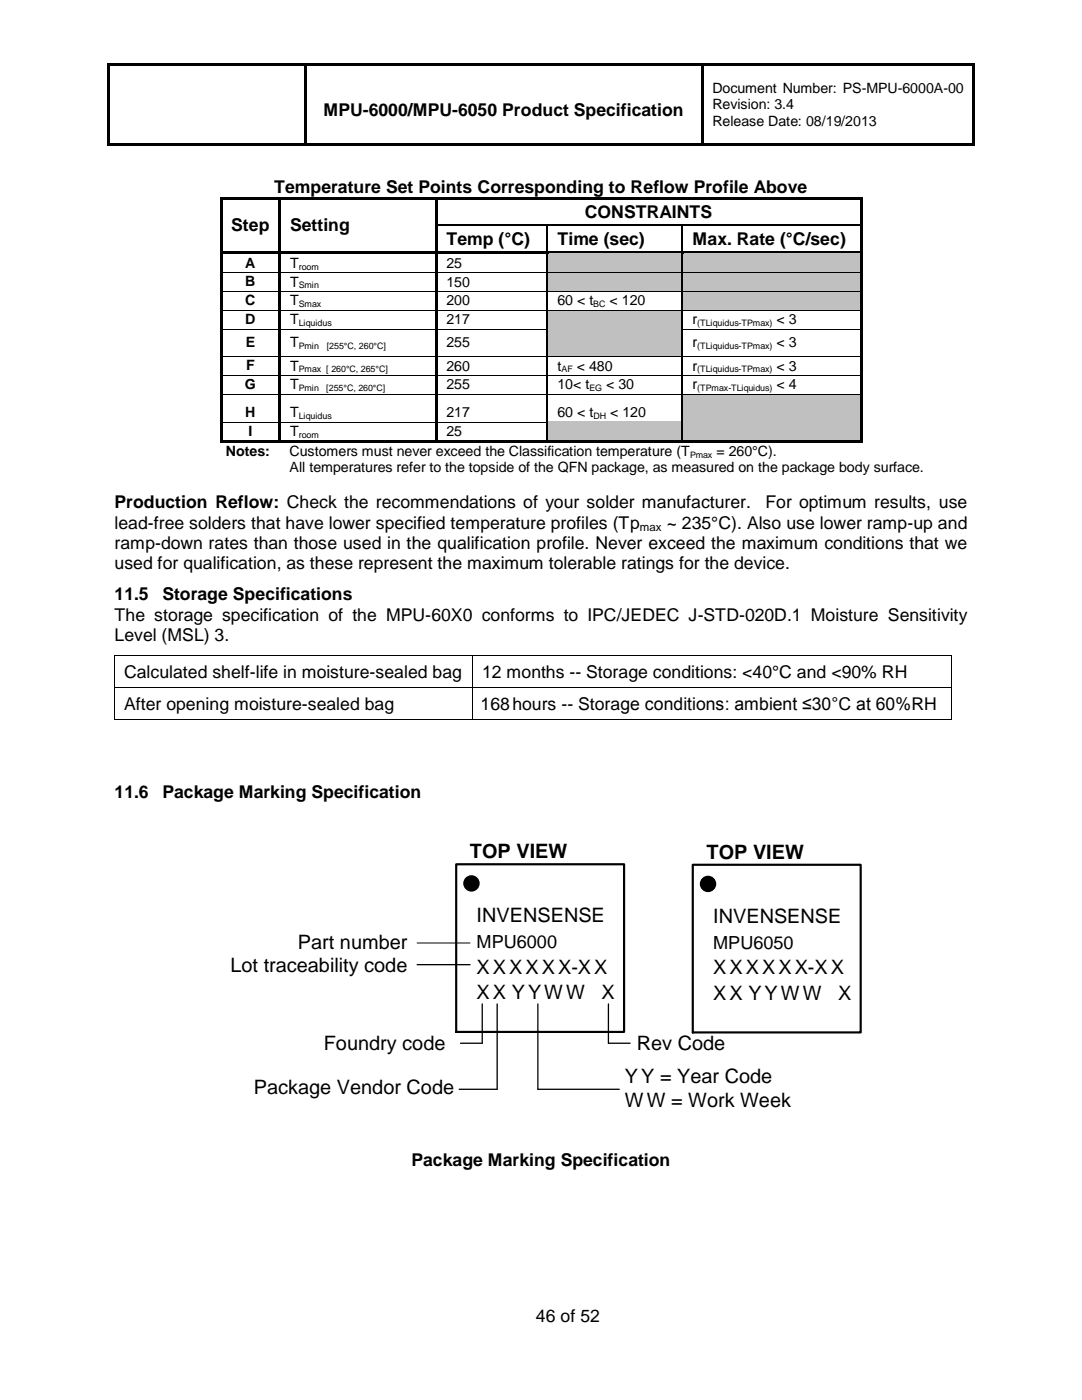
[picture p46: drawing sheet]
<svg xmlns="http://www.w3.org/2000/svg" width="216mm" height="279mm" viewBox="0 0 216 279" stroke-linecap="round" stroke-linejoin="round" font-family="sans-serif">
<defs><g id="words">
<g font-size="4">
<text x="93.8" y="171.3">TOP VIEW</text>
<text x="141" y="171.4">TOP VIEW</text>
<text x="95.1" y="184.1">INVENSENSE</text>
<text x="142.3" y="184.2">INVENSENSE</text>
<text x="59.5" y="189.4">Part number</text>
<text x="46" y="194">Lot traceability code</text>
<text x="95.1" y="194.3">XXXXXX-XX</text>
<text x="142.3" y="194.4">XXXXXX-XX</text>
<text x="95.1" y="199.4">XX YYWW</text>
<text x="120" y="199.4">X</text>
<text x="142.3" y="199.5">XX YYWW</text>
<text x="167.2" y="199.5">X</text>
<text x="64.6" y="209.5">Foundry code</text>
<text x="127.1" y="209.5">Rev Code</text>
<text x="50.7" y="218.4">Package Vendor Code</text>
<text x="124.7" y="216.1">YY = Year Code</text>
<text x="124.7" y="220.9">WW = Work Week</text>
</g>
<g font-size="3.6">
<text x="95.1" y="189.2">MPU6000</text>
<text x="142.3" y="189.3">MPU6050</text>
</g>
<g font-size="3.5">
<text x="64.5" y="23.2">MPU-6000/MPU-6050 Product Specification</text>
<text x="54.7" y="38.5">Temperature Set Points Corresponding to Reflow Profile Above</text>
<text x="46.2" y="46.2">Step</text>
<text x="57.9" y="46.2">Setting</text>
<text x="116.7" y="43.5">CONSTRAINTS</text>
<text x="89.1" y="48.8">Temp (°C)</text>
<text x="111.2" y="48.8">Time (sec)</text>
<text x="138.2" y="48.8">Max. Rate (°C/sec)</text>
<text x="22.9" y="101.4">Production Reflow: Check the recommendations of your solder manufacturer.</text>
<text x="152.7" y="101.4">For optimum results, use</text>
<text x="22.9" y="105.5">lead-free solders that have lower specified temperature profiles (Tp</text>
<text x="133" y="105.5">~ 235°C). Also use lower ramp-up and</text>
<text x="22.9" y="109.6">ramp-down rates than those used in the qualification profile. Never exceed the maximum conditions that we</text>
<text x="22.9" y="113.6">used for qualification, as these represent the maximum tolerable ratings for the device.</text>
<text x="22.9" y="119.7">11.5</text>
<text x="32.4" y="119.7">Storage Specifications</text>
<text x="22.9" y="123.8">The storage specification of the MPU-60X0 conforms to IPC/JEDEC J-STD-020D.1 Moisture Sensitivity</text>
<text x="22.9" y="127.9">Level (MSL) 3.</text>
<text x="24.8" y="135.3">Calculated shelf-life in moisture-sealed bag</text>
<text x="96.2" y="135.3">12 months -- Storage conditions: &lt;40°C and &lt;90% RH</text>
<text x="24.8" y="141.7">After opening moisture-sealed bag</text>
<text x="95.9" y="141.7">168hours -- Storage conditions: ambient ≤30°C at 60%RH</text>
<text x="22.9" y="159.3">11.6</text>
<text x="32.4" y="159.3">Package Marking Specification</text>
<text x="82.1" y="232.7">Package Marking Specification</text>
<text x="107" y="263.8">46 of 52</text>
</g>
<g font-size="2.8">
<text x="142.1" y="18.6">Document Number: PS-MPU-6000A-00</text>
<text x="142.1" y="21.8">Revision: 3.4</text>
<text x="142.1" y="25.1">Release Date: 08/19/2013</text>
<text x="48.9" y="53.4">A</text>
<text x="57.9" y="53.5">T</text>
<text x="89.1" y="53.5">25</text>
<text x="48.9" y="57.2">B</text>
<text x="57.9" y="57.2">T</text>
<text x="89.1" y="57.2">150</text>
<text x="48.9" y="60.9">C</text>
<text x="48.9" y="64.7">D</text>
<text x="57.9" y="60.9">T</text>
<text x="57.9" y="64.7">T</text>
<text x="89.1" y="60.9">200</text>
<text x="89.1" y="64.7">217</text>
<text x="111.2" y="60.9">60 &lt; t</text>
<text x="121.6" y="60.9">&lt; 120</text>
<text x="138.2" y="64.7">r</text>
<text x="155" y="64.7">&lt; 3</text>
<text x="49" y="69.3">E</text>
<text x="57.9" y="69.3">T</text>
<text x="89.1" y="69.3">255</text>
<text x="138.2" y="69.3">r</text>
<text x="155" y="69.3">&lt; 3</text>
<text x="48.9" y="77.7">G</text>
<text x="49.1" y="73.9">F</text>
<text x="57.9" y="74">T</text>
<text x="57.9" y="77.7">T</text>
<text x="89.1" y="74">260</text>
<text x="89.1" y="77.7">255</text>
<text x="111.2" y="74">t</text>
<text x="111.2" y="77.7">10&lt; t</text>
<text x="115.1" y="74">&lt; 480</text>
<text x="121" y="77.7">&lt; 30</text>
<text x="138.2" y="74">r</text>
<text x="138.2" y="77.7">r</text>
<text x="154.9" y="77.7">&lt; 4</text>
<text x="155" y="74">&lt; 3</text>
<text x="48.9" y="83.2">H</text>
<text x="57.9" y="83.3">T</text>
<text x="89.1" y="83.3">217</text>
<text x="111.2" y="83.3">60 &lt; t</text>
<text x="121.7" y="83.3">&lt; 120</text>
<text x="49.6" y="87">I</text>
<text x="57.9" y="87">T</text>
<text x="89.1" y="87">25</text>
<text x="45.1" y="91">Notes:</text>
<text x="57.8" y="91">Customers must never exceed the Classification temperature (T</text>
<text x="57.8" y="94.3">All temperatures refer to the topside of the QFN package, as measured on the package body surface.</text>
<text x="142.9" y="91">= 260°C).</text>
</g>
<text font-size="2.3" x="127.7" y="106.1">max</text>
<g font-size="1.8">
<text x="59.6" y="53.8">room</text>
<text x="59.6" y="57.5">Smin</text>
<text x="59.6" y="61.3">Smax</text>
<text x="59.6" y="65">Liquidus</text>
<text x="118.4" y="61.3">BC</text>
<text x="139.1" y="65">(TLiquidus-TPmax)</text>
<text x="59.6" y="69.6">Pmin</text>
<text x="65.2" y="69.6">[255°C, 260°C]</text>
<text x="139.1" y="69.6">(TLiquidus-TPmax)</text>
<text x="59.6" y="74.3">Pmax [ 260°C, 265°C]</text>
<text x="112" y="74.3">AF</text>
<text x="139.1" y="74.3">(TLiquidus-TPmax)</text>
<text x="59.6" y="78.1">Pmin</text>
<text x="59.6" y="83.6">Liquidus</text>
<text x="65.1" y="78.1">[255°C, 260°C]</text>
<text x="117.6" y="78.1">EG</text>
<text x="118.4" y="83.6">DH</text>
<text x="139.1" y="78.1">(TPmax-TLiquidus)</text>
<text x="59.6" y="87.3">room</text>
<text x="137.7" y="91.3">Pmax</text>
</g>
</g></defs>
<g fill="#000">
<path d="M21.4 12.7h.5v.6h-.5z" fill-rule="evenodd"/>
<path d="M21.4 12.7h.5v.5h-.5z" fill-rule="evenodd"/>
<path d="M21.9 12.7h38.7v.5h-38.7z" fill-rule="evenodd"/>
<path d="M60.6 13.2l.5 .1z" fill-rule="evenodd"/>
<path d="M60.6 12.7h.5v.5h-.5z" fill-rule="evenodd"/>
<path d="M61.1 12.7h78.9v.5h-78.9z" fill-rule="evenodd"/>
<path d="M140 13.2l.5 .1z" fill-rule="evenodd"/>
<path d="M140 12.7h.5v.5h-.5z" fill-rule="evenodd"/>
<path d="M140.5 12.7h53.5v.5h-53.5z" fill-rule="evenodd"/>
<path d="M194 12.7h.5v.6h-.5z" fill-rule="evenodd"/>
<path d="M194 12.7h.5v.5h-.5z" fill-rule="evenodd"/>
<path d="M21.4 13.2h.5v15.4h-.5z" fill-rule="evenodd"/>
<path d="M21.4 28.6h.5v.5h-.5z" fill-rule="evenodd"/>
<path d="M21.4 28.6h.5v.5h-.5z" fill-rule="evenodd"/>
<path d="M21.9 28.6h38.7v.5h-38.7z" fill-rule="evenodd"/>
<path d="M43.9 39.3h.5v.5h-.5z" fill-rule="evenodd"/>
<path d="M44.4 39.3h11.2v.5h-11.2z" fill-rule="evenodd"/>
<path d="M55.6 39.3h.5v.5h-.5z" fill-rule="evenodd"/>
<path d="M56.1 39.3h30.7v.5h-30.7z" fill-rule="evenodd"/>
<path d="M60.6 13.2h.5v15.4h-.5z" fill-rule="evenodd"/>
<path d="M60.6 28.6h.5v.5h-.5z" fill-rule="evenodd"/>
<path d="M61.1 28.6h78.9v.5h-78.9z" fill-rule="evenodd"/>
<path d="M86.8 39.3h.5v.5h-.5z" fill-rule="evenodd"/>
<path d="M87.3 39.3h84.3v.5h-84.3z" fill-rule="evenodd"/>
<path d="M140 13.2h.5v15.4h-.5z" fill-rule="evenodd"/>
<path d="M140 28.6h.5v.5h-.5z" fill-rule="evenodd"/>
<path d="M140.5 28.6h53.5v.5h-53.5z" fill-rule="evenodd"/>
<path d="M171.6 39.3h.5v.5h-.5z" fill-rule="evenodd"/>
<path d="M194 13.2h.5v15.4h-.5z" fill-rule="evenodd"/>
<path d="M194 28.6h.5v.5h-.5z" fill-rule="evenodd"/>
<path d="M194 28.6h.5v.5h-.5z" fill-rule="evenodd"/>
<path d="M43.9 39.3h.5v.8h-.5z" fill-rule="evenodd"/>
<path d="M43.9 40.1h.5v4.7h-.5z" fill-rule="evenodd"/>
<path d="M43.9 44.8h.5v.6h-.5z" fill-rule="evenodd"/>
<path d="M43.9 45.4h.5v4.7h-.5z" fill-rule="evenodd"/>
<path d="M55.6 39.8h.5v.3h-.5z" fill-rule="evenodd"/>
<path d="M55.6 40.1h.5v4.7h-.5z" fill-rule="evenodd"/>
<path d="M55.6 44.8h.5v.6h-.5z" fill-rule="evenodd"/>
<path d="M55.6 45.4h.5v4.7h-.5z" fill-rule="evenodd"/>
<path d="M86.8 39.8h.5v.3h-.5z" fill-rule="evenodd"/>
<path d="M86.8 40.1h.5v4.7h-.5z" fill-rule="evenodd"/>
<path d="M86.8 44.8h.5v.6h-.5z" fill-rule="evenodd"/>
<path d="M86.8 45.4h.5v4.7h-.5z" fill-rule="evenodd"/>
<path d="M109 45.1h.4v.3h-.4z" fill-rule="evenodd"/>
<path d="M109 44.8h.4v.3h-.4z" fill-rule="evenodd"/>
<path d="M136 45.1h.3v.3h-.3z" fill-rule="evenodd"/>
<path d="M136 44.8h.3v.3h-.3z" fill-rule="evenodd"/>
<path d="M171.6 39.3h.5v.8h-.5z" fill-rule="evenodd"/>
<path d="M171.6 40.1h.5v4.7h-.5z" fill-rule="evenodd"/>
<path d="M171.6 44.8h.5v.6h-.5z" fill-rule="evenodd"/>
<path d="M171.6 45.4h.5v4.7h-.5z" fill-rule="evenodd"/>
</g>
<path d="M87.3 45h21.7M109.2 45.4v4.7M109.4 45h26.6M136.2 45.4v4.7M136.3 45h35.3" fill="none" stroke="#000" stroke-width=".34"/>
<path d="M109.4 50.8h26.6" fill="none" stroke="#c0c0c0" stroke-width=".25"/>
<g fill="#c0c0c0">
<path d="M109.4 50.9h1.8v3.2h-1.8z" fill-rule="evenodd"/>
<path d="M134.1 50.9h1.9v3.2h-1.9z" fill-rule="evenodd"/>
</g>
<path d="M109.4 54.2h26.6" fill="none" stroke="#c0c0c0" stroke-width=".25"/>
<path d="M111.2 50.9h22.9v3.2h-22.9z" fill-rule="evenodd" fill="#c0c0c0"/>
<path d="M136.3 50.8h35.2" fill="none" stroke="#c0c0c0" stroke-width=".25"/>
<g fill="#c0c0c0">
<path d="M136.3 50.9h1.9v3.2h-1.9z" fill-rule="evenodd"/>
<path d="M169.8 50.9h1.7v3.2h-1.7z" fill-rule="evenodd"/>
</g>
<path d="M136.3 54.2h35.2" fill="none" stroke="#c0c0c0" stroke-width=".25"/>
<path d="M138.2 50.9h31.6v3.2h-31.6z" fill-rule="evenodd" fill="#c0c0c0"/>
<g fill="#000">
<path d="M43.9 50.1h.5v.7h-.5z" fill-rule="evenodd"/>
<path d="M44.4 50.1h11.2v.5h-11.2z" fill-rule="evenodd"/>
<path d="M55.6 50.1h.5v.7h-.5z" fill-rule="evenodd"/>
<path d="M56.1 50.1h30.7v.5h-30.7z" fill-rule="evenodd"/>
<path d="M86.8 50.1h.5v.7h-.5z" fill-rule="evenodd"/>
<path d="M87.3 50.1h21.7v.5h-21.7z" fill-rule="evenodd"/>
</g>
<path d="M109.4 50.6h.1v.2h-.1z" fill-rule="evenodd" fill="#c0c0c0"/>
<g fill="#000">
<path d="M109 50.6h.4v.2h-.4z" fill-rule="evenodd"/>
<path d="M109 50.1h.5v.5h-.5z" fill-rule="evenodd"/>
<path d="M109.5 50.1h26.5v.5h-26.5z" fill-rule="evenodd"/>
</g>
<path d="M109.5 50.7h26.5" fill="none" stroke="#c0c0c0" stroke-width=".25"/>
<path d="M136.3 50.6h.2v.2h-.2z" fill-rule="evenodd" fill="#c0c0c0"/>
<g fill="#000">
<path d="M43.9 50.8h.5v3.6h-.5z" fill-rule="evenodd"/>
<path d="M55.6 50.8h.5v3.6h-.5z" fill-rule="evenodd"/>
<path d="M86.8 50.8h.5v3.6h-.5z" fill-rule="evenodd"/>
<path d="M136 50.6h.3v.2h-.3z" fill-rule="evenodd"/>
<path d="M136 50.1h.5v.5h-.5z" fill-rule="evenodd"/>
<path d="M136.5 50.1h35.1v.5h-35.1z" fill-rule="evenodd"/>
<path d="M171.6 50.1h.5v.7h-.5z" fill-rule="evenodd"/>
<path d="M171.6 50.8h.5v3.6h-.5z" fill-rule="evenodd"/>
</g>
<path d="M109.2 54.2h62.6M109.4 54.5h26.6M136.5 50.7h35.1" fill="none" stroke="#c0c0c0" stroke-width=".25"/>
<path d="M109.2 50.8v3.6M136.2 50.8v3.6" fill="none" stroke="#000" stroke-width=".34"/>
<g fill="#c0c0c0">
<path d="M109.4 54.6h1.8v3.3h-1.8z" fill-rule="evenodd"/>
<path d="M134.1 54.6h1.9v3.3h-1.9z" fill-rule="evenodd"/>
</g>
<path d="M109.4 58h26.6" fill="none" stroke="#c0c0c0" stroke-width=".25"/>
<path d="M111.2 54.6h22.9v3.3h-22.9z" fill-rule="evenodd" fill="#c0c0c0"/>
<path d="M136.3 54.5h35.2" fill="none" stroke="#c0c0c0" stroke-width=".25"/>
<g fill="#c0c0c0">
<path d="M136.3 54.6h1.9v3.3h-1.9z" fill-rule="evenodd"/>
<path d="M169.8 54.6h1.7v3.3h-1.7z" fill-rule="evenodd"/>
</g>
<path d="M136.3 58h35.2" fill="none" stroke="#c0c0c0" stroke-width=".25"/>
<path d="M138.2 54.6h31.6v3.3h-31.6z" fill-rule="evenodd" fill="#c0c0c0"/>
<g fill="#000">
<path d="M43.9 54.4h.5v.2h-.5z" fill-rule="evenodd"/>
<path d="M43.9 54.6h.5v3.5h-.5z" fill-rule="evenodd"/>
<path d="M55.6 54.4h.5v.2h-.5z" fill-rule="evenodd"/>
<path d="M55.6 54.6h.5v3.5h-.5z" fill-rule="evenodd"/>
<path d="M86.8 54.4h.5v.2h-.5z" fill-rule="evenodd"/>
<path d="M86.8 54.6h.5v3.5h-.5z" fill-rule="evenodd"/>
<path d="M109 54.4h.4v.2h-.4z" fill-rule="evenodd"/>
<path d="M136 54.4h.3v.2h-.3z" fill-rule="evenodd"/>
<path d="M171.6 54.4h.5v.2h-.5z" fill-rule="evenodd"/>
<path d="M171.6 54.6h.5v3.5h-.5z" fill-rule="evenodd"/>
</g>
<path d="M44.4 54.4h11.2M56.1 54.4h30.7M87.3 54.4h21.7M109.4 54.4h26.6M136.3 54.4h35.3" fill="none" stroke="#000" stroke-width=".2"/>
<path d="M109.4 54.6h26.6M136.3 54.6h35.3" fill="none" stroke="#c0c0c0" stroke-width=".2"/>
<path d="M109.2 58h62.6M136.3 58.2h35.2" fill="none" stroke="#c0c0c0" stroke-width=".25"/>
<path d="M109.2 54.6v3.5M136.2 54.6v3.5" fill="none" stroke="#000" stroke-width=".34"/>
<g fill="#c0c0c0">
<path d="M136.3 58.3h1.9v3.3h-1.9z" fill-rule="evenodd"/>
<path d="M169.8 58.3h1.7v3.3h-1.7z" fill-rule="evenodd"/>
</g>
<path d="M136.3 61.7h35.2" fill="none" stroke="#c0c0c0" stroke-width=".25"/>
<path d="M138.2 58.3h31.6v3.3h-31.6z" fill-rule="evenodd" fill="#c0c0c0"/>
<g fill="#000">
<path d="M43.9 58.1h.5v.2h-.5z" fill-rule="evenodd"/>
<path d="M55.6 58.1h.5v.2h-.5z" fill-rule="evenodd"/>
<path d="M86.8 58.1h.5v.2h-.5z" fill-rule="evenodd"/>
<path d="M109 58.1h.4v.2h-.4z" fill-rule="evenodd"/>
<path d="M136 58.1h.3v.2h-.3z" fill-rule="evenodd"/>
<path d="M171.6 58.1h.5v.2h-.5z" fill-rule="evenodd"/>
<path d="M43.9 58.3h.5v3.6h-.5z" fill-rule="evenodd"/>
<path d="M55.6 58.3h.5v3.6h-.5z" fill-rule="evenodd"/>
<path d="M86.8 58.3h.5v3.6h-.5z" fill-rule="evenodd"/>
<path d="M171.6 58.3h.5v3.6h-.5z" fill-rule="evenodd"/>
</g>
<path d="M44.4 58.2h11.2M56.1 58.2h30.7M87.3 58.2h21.7M109.4 58.2h26.6M136.3 58.2h35.3" fill="none" stroke="#000" stroke-width=".2"/>
<path d="M136.3 58.3h35.3" fill="none" stroke="#c0c0c0" stroke-width=".2"/>
<path d="M109.2 58.3v3.6M136.2 58.3v3.6" fill="none" stroke="#000" stroke-width=".34"/>
<path d="M109.4 62h26.6M136.2 61.7h35.6" fill="none" stroke="#c0c0c0" stroke-width=".25"/>
<g fill="#c0c0c0">
<path d="M109.4 62.1h1.8v3.2h-1.8z" fill-rule="evenodd"/>
<path d="M134.1 62.1h1.9v3.2h-1.9z" fill-rule="evenodd"/>
</g>
<path d="M109.4 65.5h26.6" fill="none" stroke="#c0c0c0" stroke-width=".25"/>
<path d="M111.2 62.1h22.9v3.2h-22.9z" fill-rule="evenodd" fill="#c0c0c0"/>
<g fill="#000">
<path d="M43.9 61.9h.5v.2h-.5z" fill-rule="evenodd"/>
<path d="M43.9 62.1h.5v3.5h-.5z" fill-rule="evenodd"/>
<path d="M55.6 61.9h.5v.2h-.5z" fill-rule="evenodd"/>
<path d="M55.6 62.1h.5v3.5h-.5z" fill-rule="evenodd"/>
<path d="M86.8 61.9h.5v.2h-.5z" fill-rule="evenodd"/>
<path d="M86.8 62.1h.5v3.5h-.5z" fill-rule="evenodd"/>
<path d="M109 61.9h.4v.2h-.4z" fill-rule="evenodd"/>
<path d="M136 61.9h.3v.2h-.3z" fill-rule="evenodd"/>
<path d="M171.6 61.9h.5v.2h-.5z" fill-rule="evenodd"/>
<path d="M171.6 62.1h.5v3.5h-.5z" fill-rule="evenodd"/>
</g>
<path d="M44.4 61.9h11.2M56.1 61.9h30.7M87.3 61.9h21.7M109.4 61.9h26.6M136.3 61.9h35.3" fill="none" stroke="#000" stroke-width=".2"/>
<path d="M109.4 62.1h26.6" fill="none" stroke="#c0c0c0" stroke-width=".2"/>
<path d="M109.2 65.5h27" fill="none" stroke="#c0c0c0" stroke-width=".25"/>
<path d="M109.2 62.1v3.5M136.2 62.1v3.5" fill="none" stroke="#000" stroke-width=".34"/>
<g fill="#c0c0c0">
<path d="M109.4 65.6h26.6v1.1h-26.6z" fill-rule="evenodd"/>
<path d="M109.4 66.7h1.8v3.3h-1.8z" fill-rule="evenodd"/>
<path d="M134.1 66.7h1.9v3.3h-1.9z" fill-rule="evenodd"/>
<path d="M109.4 70h26.6v1.2h-26.6z" fill-rule="evenodd"/>
<path d="M111.2 66.7h22.9v3.3h-22.9z" fill-rule="evenodd"/>
</g>
<g fill="#000">
<path d="M43.9 65.6h.5v.2h-.5z" fill-rule="evenodd"/>
<path d="M43.9 65.8h.5v5.3h-.5z" fill-rule="evenodd"/>
<path d="M43.9 71.1h.5v.3h-.5z" fill-rule="evenodd"/>
<path d="M43.9 71.4h.5v3.5h-.5z" fill-rule="evenodd"/>
<path d="M43.9 74.9h.5v.2h-.5z" fill-rule="evenodd"/>
<path d="M43.9 75.1h.5v3.5h-.5z" fill-rule="evenodd"/>
<path d="M55.6 65.6h.5v.2h-.5z" fill-rule="evenodd"/>
<path d="M55.6 65.8h.5v5.3h-.5z" fill-rule="evenodd"/>
<path d="M55.6 71.1h.5v.3h-.5z" fill-rule="evenodd"/>
<path d="M55.6 71.4h.5v3.5h-.5z" fill-rule="evenodd"/>
<path d="M55.6 74.9h.5v.2h-.5z" fill-rule="evenodd"/>
<path d="M55.6 75.1h.5v3.5h-.5z" fill-rule="evenodd"/>
<path d="M86.8 65.6h.5v.2h-.5z" fill-rule="evenodd"/>
<path d="M86.8 65.8h.5v5.3h-.5z" fill-rule="evenodd"/>
<path d="M86.8 71.1h.5v.3h-.5z" fill-rule="evenodd"/>
<path d="M86.8 71.4h.5v3.5h-.5z" fill-rule="evenodd"/>
<path d="M86.8 74.9h.5v.2h-.5z" fill-rule="evenodd"/>
<path d="M86.8 75.1h.5v3.5h-.5z" fill-rule="evenodd"/>
<path d="M109 65.6h.4v.2h-.4z" fill-rule="evenodd"/>
<path d="M109 71.1h.4v.3h-.4z" fill-rule="evenodd"/>
<path d="M109 74.9h.4v.2h-.4z" fill-rule="evenodd"/>
<path d="M136 65.6h.3v.2h-.3z" fill-rule="evenodd"/>
<path d="M136 71.1h.3v.3h-.3z" fill-rule="evenodd"/>
<path d="M136 74.9h.3v.2h-.3z" fill-rule="evenodd"/>
<path d="M171.6 65.6h.5v.2h-.5z" fill-rule="evenodd"/>
<path d="M171.6 65.8h.5v5.3h-.5z" fill-rule="evenodd"/>
<path d="M171.6 71.1h.5v.3h-.5z" fill-rule="evenodd"/>
<path d="M171.6 71.4h.5v3.5h-.5z" fill-rule="evenodd"/>
<path d="M171.6 74.9h.5v.2h-.5z" fill-rule="evenodd"/>
<path d="M171.6 75.1h.5v3.5h-.5z" fill-rule="evenodd"/>
</g>
<g fill="none" stroke="#000" stroke-width=".2">
<path d="M44.4 65.7h11.2M44.4 71.2h11.2M44.4 75h11.2M56.1 65.7h30.7M56.1 71.2h30.7M56.1 75h30.7M87.3 65.7h21.7M87.3 71.2h21.7M87.3 75h21.7M109.4 65.7h26.6M109.4 71.2h26.6M109.4 75h26.6"/>
<path d="M136.3 65.7h35.3M136.3 71.2h35.3M136.3 75h35.3"/>
</g>
<path d="M109.4 65.8h26.6" fill="none" stroke="#c0c0c0" stroke-width=".2"/>
<path d="M109.2 71h27" fill="none" stroke="#c0c0c0" stroke-width=".25"/>
<path d="M109.2 65.8v5.3M109.2 71.4v3.5M109.2 75.1v3.5M136.2 65.8v5.3M136.2 71.4v3.5M136.2 75.1v3.5" fill="none" stroke="#000" stroke-width=".34"/>
<g fill="#c0c0c0">
<path d="M136.3 78.6h35.2v2.1h-35.2z" fill-rule="evenodd"/>
<path d="M136.3 80.7h1.9v3.2h-1.9z" fill-rule="evenodd"/>
<path d="M169.8 80.7h1.7v3.2h-1.7z" fill-rule="evenodd"/>
</g>
<path d="M136.3 84h35.2" fill="none" stroke="#c0c0c0" stroke-width=".25"/>
<path d="M138.2 80.7h31.6v3.2h-31.6z" fill-rule="evenodd" fill="#c0c0c0"/>
<g fill="#000">
<path d="M43.9 78.6h.5v.3h-.5z" fill-rule="evenodd"/>
<path d="M55.6 78.6h.5v.3h-.5z" fill-rule="evenodd"/>
<path d="M86.8 78.6h.5v.3h-.5z" fill-rule="evenodd"/>
<path d="M109 78.6h.4v.3h-.4z" fill-rule="evenodd"/>
<path d="M136 78.6h.3v.3h-.3z" fill-rule="evenodd"/>
<path d="M171.6 78.6h.5v.3h-.5z" fill-rule="evenodd"/>
<path d="M43.9 78.9h.5v5.3h-.5z" fill-rule="evenodd"/>
<path d="M55.6 78.9h.5v5.3h-.5z" fill-rule="evenodd"/>
<path d="M86.8 78.9h.5v5.3h-.5z" fill-rule="evenodd"/>
<path d="M171.6 78.9h.5v5.3h-.5z" fill-rule="evenodd"/>
</g>
<path d="M44.4 78.7h11.2M56.1 78.7h30.7M87.3 78.7h21.7M109.4 78.7h26.6M136.3 78.7h35.3" fill="none" stroke="#000" stroke-width=".2"/>
<path d="M136.3 78.8h35.3" fill="none" stroke="#c0c0c0" stroke-width=".2"/>
<path d="M109.2 78.9v5.3M136.2 78.9v5.3" fill="none" stroke="#000" stroke-width=".34"/>
<path d="M109.4 84.3h26.6M136.2 84h35.6" fill="none" stroke="#c0c0c0" stroke-width=".25"/>
<g fill="#c0c0c0">
<path d="M109.4 84.4h1.8v3.3h-1.8z" fill-rule="evenodd"/>
<path d="M134.1 84.4h1.9v3.3h-1.9z" fill-rule="evenodd"/>
</g>
<path d="M109.4 87.8h26.6" fill="none" stroke="#c0c0c0" stroke-width=".25"/>
<path d="M111.2 84.4h22.9v3.3h-22.9z" fill-rule="evenodd" fill="#c0c0c0"/>
<path d="M136.3 84.3h35.2" fill="none" stroke="#c0c0c0" stroke-width=".25"/>
<g fill="#c0c0c0">
<path d="M136.3 84.4h1.9v3.3h-1.9z" fill-rule="evenodd"/>
<path d="M169.8 84.4h1.7v3.3h-1.7z" fill-rule="evenodd"/>
</g>
<path d="M136.3 87.8h35.2" fill="none" stroke="#c0c0c0" stroke-width=".25"/>
<path d="M138.2 84.4h31.6v3.3h-31.6z" fill-rule="evenodd" fill="#c0c0c0"/>
<g fill="#000">
<path d="M43.9 84.2h.5v.2h-.5z" fill-rule="evenodd"/>
<path d="M43.9 84.4h.5v3.5h-.5z" fill-rule="evenodd"/>
<path d="M43.9 87.9h.5v.6h-.5z" fill-rule="evenodd"/>
<path d="M43.9 87.9h.5v.6h-.5z" fill-rule="evenodd"/>
<path d="M44.4 87.9h11.2v.6h-11.2z" fill-rule="evenodd"/>
<path d="M55.6 84.2h.5v.2h-.5z" fill-rule="evenodd"/>
<path d="M55.6 84.4h.5v3.5h-.5z" fill-rule="evenodd"/>
<path d="M55.6 87.9h.5v.6h-.5z" fill-rule="evenodd"/>
<path d="M56.1 87.9h30.7v.6h-30.7z" fill-rule="evenodd"/>
<path d="M86.8 84.2h.5v.2h-.5z" fill-rule="evenodd"/>
<path d="M86.8 84.4h.5v3.5h-.5z" fill-rule="evenodd"/>
<path d="M86.8 87.9h.5v.6h-.5z" fill-rule="evenodd"/>
<path d="M87.3 87.9h21.7v.6h-21.7z" fill-rule="evenodd"/>
<path d="M109 84.2h.4v.2h-.4z" fill-rule="evenodd"/>
<path d="M109 87.9h.5v.6h-.5z" fill-rule="evenodd"/>
<path d="M109.5 87.9h26.5v.6h-26.5z" fill-rule="evenodd"/>
<path d="M136 84.2h.3v.2h-.3z" fill-rule="evenodd"/>
<path d="M136 87.9h.5v.6h-.5z" fill-rule="evenodd"/>
<path d="M136.5 87.9h35.1v.6h-35.1z" fill-rule="evenodd"/>
<path d="M171.6 84.2h.5v.2h-.5z" fill-rule="evenodd"/>
<path d="M171.6 84.4h.5v3.5h-.5z" fill-rule="evenodd"/>
<path d="M171.6 87.9h.5v.6h-.5z" fill-rule="evenodd"/>
<path d="M171.6 87.9h.5v.6h-.5z" fill-rule="evenodd"/>
<path d="M22.8 130.8h.2v.2h-.2z" fill-rule="evenodd"/>
<path d="M22.8 130.8h.2v.2h-.2z" fill-rule="evenodd"/>
<path d="M22.8 137.2h.2v.1h-.2z" fill-rule="evenodd"/>
<path d="M94.3 130.8h.1v.2h-.1z" fill-rule="evenodd"/>
<path d="M94.3 137.2h.1v.1h-.1z" fill-rule="evenodd"/>
<path d="M189.8 130.8h.2v.2h-.2z" fill-rule="evenodd"/>
<path d="M189.8 130.8h.2v.2h-.2z" fill-rule="evenodd"/>
<path d="M189.8 137.2h.2v.1h-.2z" fill-rule="evenodd"/>
<path d="M22.8 143.5h.2v.2h-.2z" fill-rule="evenodd"/>
<path d="M22.8 143.5h.2v.2h-.2z" fill-rule="evenodd"/>
<path d="M94.3 143.5h.1v.2h-.1z" fill-rule="evenodd"/>
<path d="M189.8 143.5h.2v.2h-.2z" fill-rule="evenodd"/>
<path d="M189.8 143.5h.2v.2h-.2z" fill-rule="evenodd"/>
<circle cx="94.1" cy="176.3" r="1.42"/>
<circle cx="141.3" cy="176.4" r="1.42"/>
</g>
<g fill="none" stroke="#000" stroke-width=".2">
<path d="M44.4 84.3h11.2M56.1 84.3h30.7M87.3 84.3h21.7M109.4 84.3h26.6M136.3 84.3h35.3M22.9 131v6.2M22.9 137.3v6.2M23 130.9h71.2M23 137.3h71.2M94.3 131v6.2M94.3 137.3v6.2M94.4 130.9h95.4"/>
<path d="M94.4 137.3h95.4M189.9 131v6.2M189.9 137.3v6.2M23 143.6h71.2M94.4 143.6h95.4M83.2 188.2h10.6"/>
</g>
<path d="M109.4 84.4h26.6M136.3 84.4h35.3" fill="none" stroke="#c0c0c0" stroke-width=".2"/>
<path d="M109.2 87.8h62.6" fill="none" stroke="#c0c0c0" stroke-width=".25"/>
<path d="M109.2 84.4v3.5M136.2 84.4v3.5" fill="none" stroke="#000" stroke-width=".34"/>
<g fill="none" stroke="#000" stroke-width=".43">
<path d="M91 172.5h33.5v33.4h-33.5zM138.2 172.6h33.5v33.4h-33.5z"/>
<circle cx="94.1" cy="176.3" r="1.42"/>
<circle cx="141.3" cy="176.4" r="1.42"/>
</g>
<path d="M83.2 192.5h10.6M96.2 200.4v7.8h-4.3M99.2 200.4v17h-7.6M107.3 200.4v17h16.3M121.4 200.4v7.8h4.3" fill="none" stroke="#000" stroke-width=".26"/>
<use href="#words"/>
</svg>
